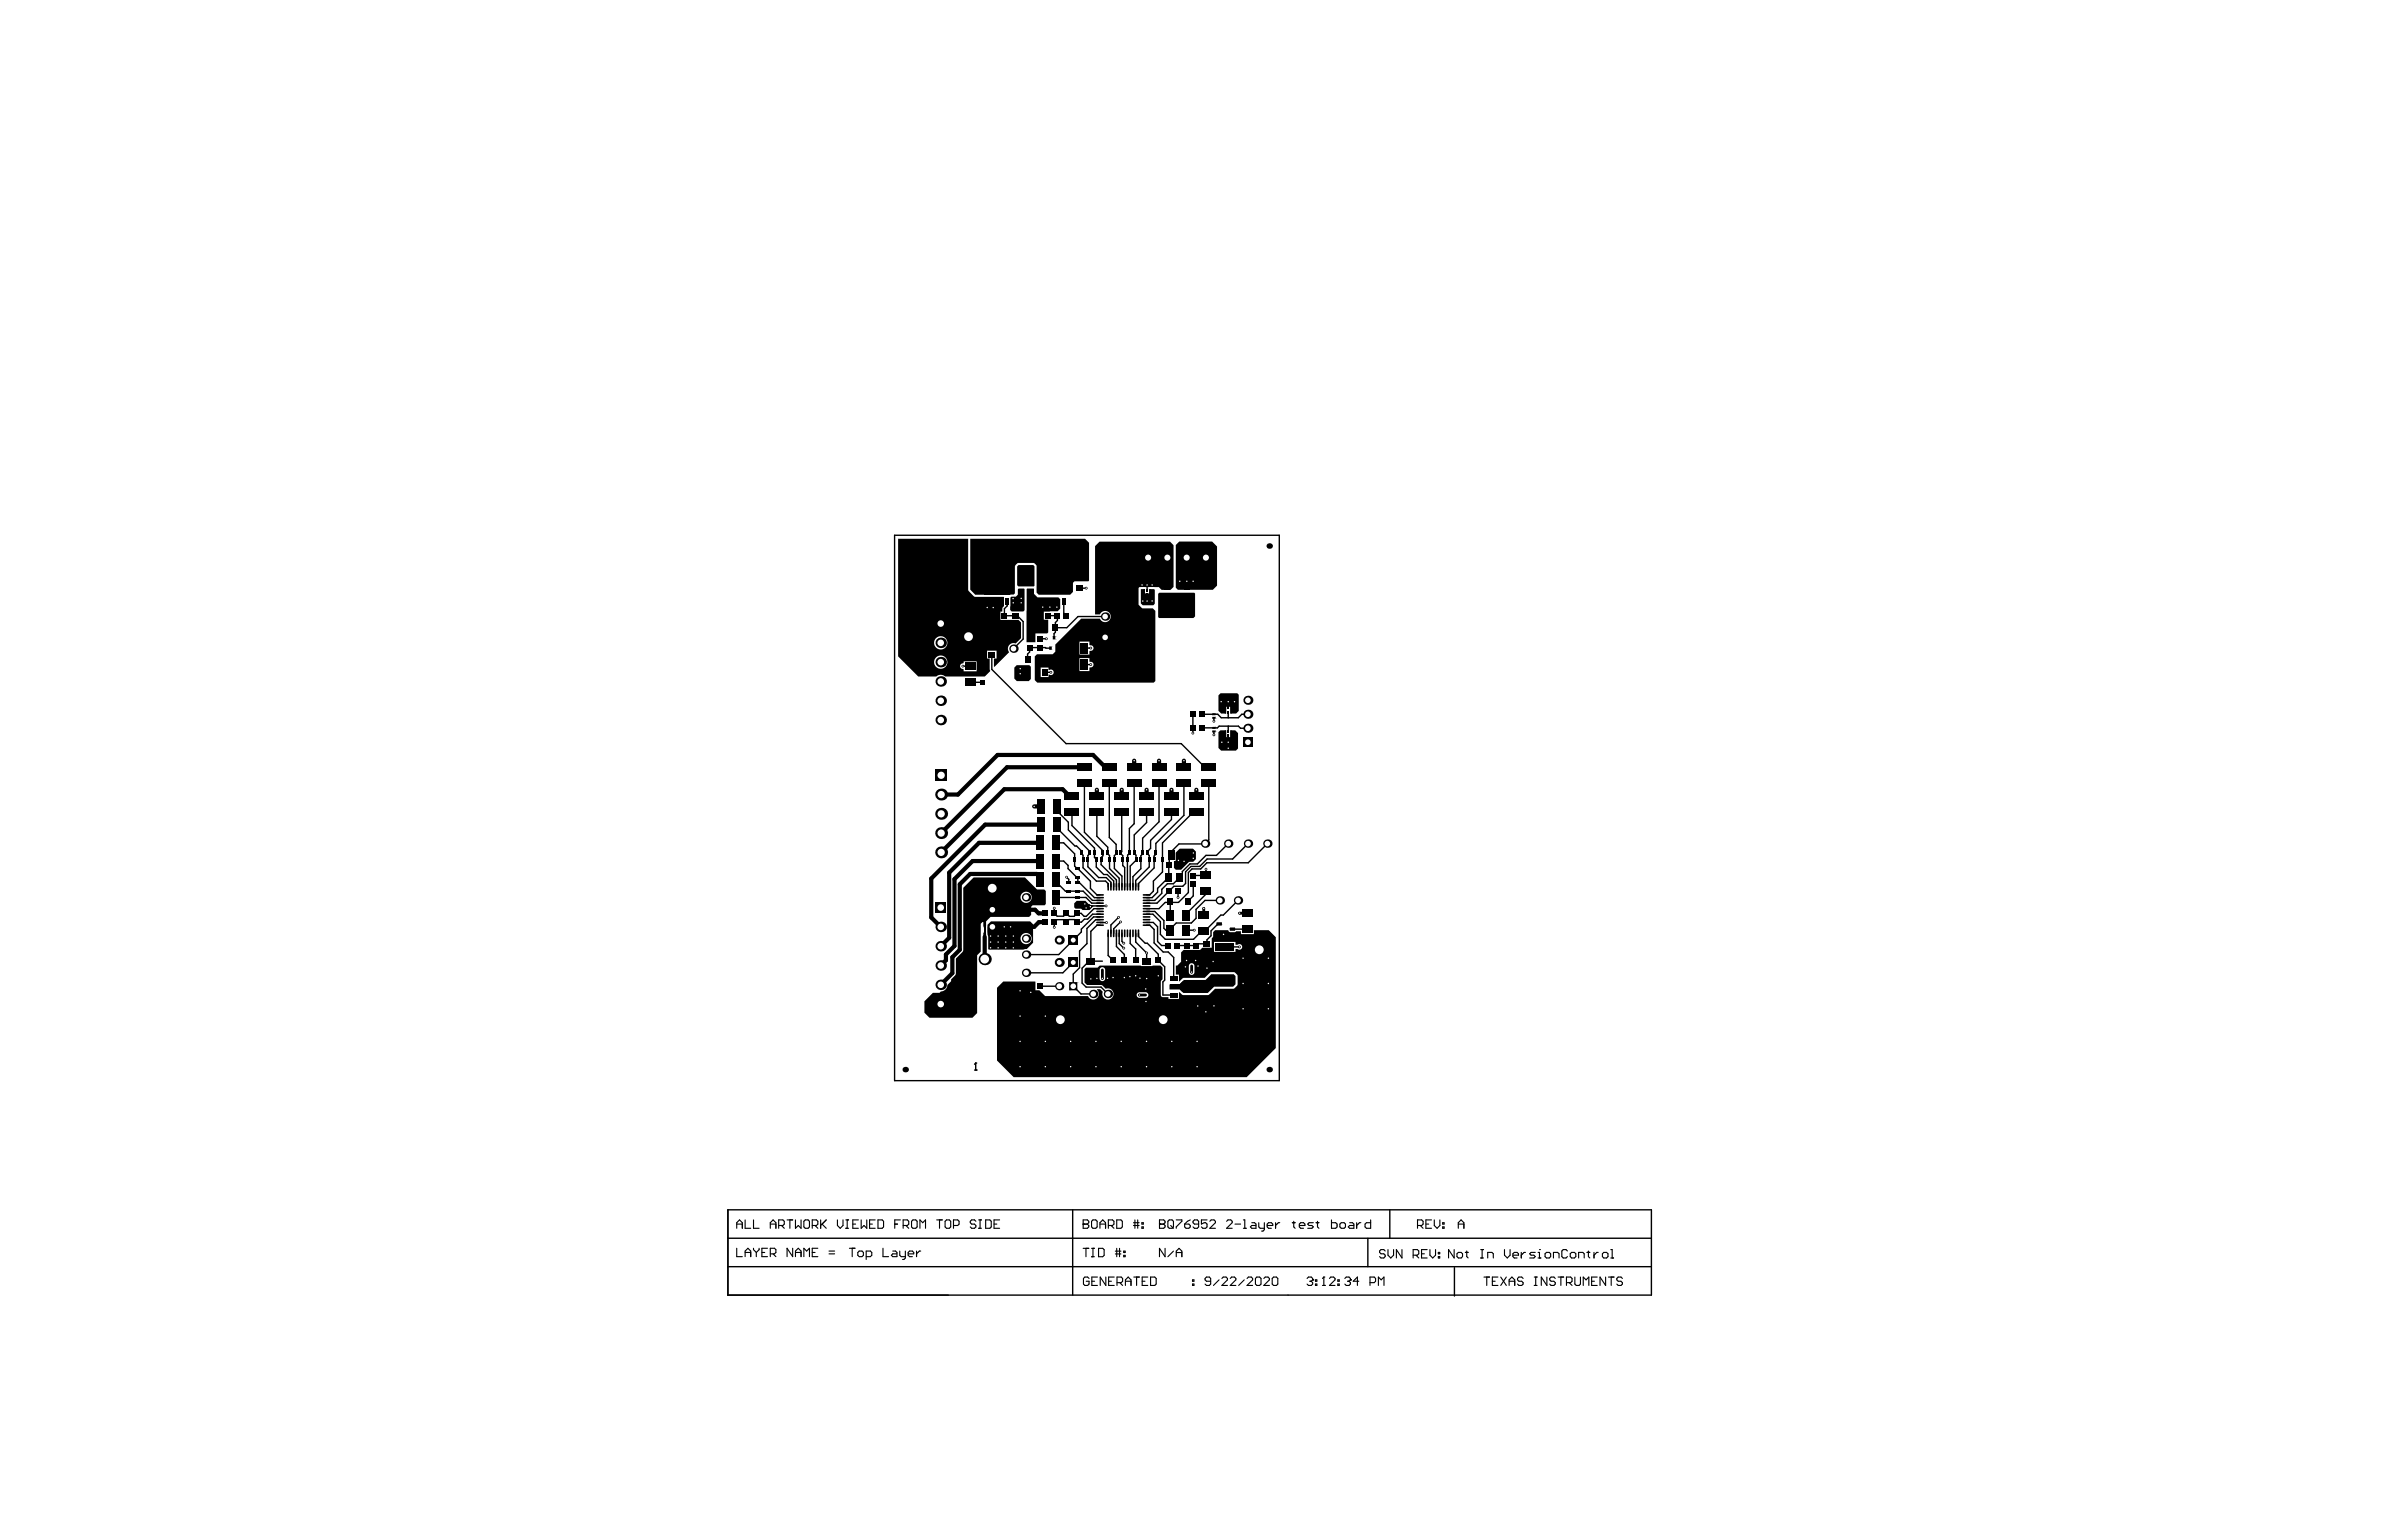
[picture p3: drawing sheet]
<svg xmlns="http://www.w3.org/2000/svg" width="432mm" height="279mm" viewBox="0 0 432 279" stroke-linecap="round" stroke-linejoin="round" font-family="sans-serif">
<g fill="none" stroke="#000" stroke-width=".25">
<path d="M162.2 97.1h69.7v98.8h-69.7zM179.8 118.7v2.7l13.5 13.4h20.8l4.3 4.3h.7M182.6 109.1v.8l-.5 .5v1.2h2.3l1.1 1.1v3.2l-1.8 1.7M188.5 117.4h.1M188.5 115.8h1.2M190 111.6h1.7v.9l-.4 .4v1.7l-.2 .3v.7M190.4 117.5l-3.8-.1v.8l-.3 .4v.9M192.8 109v2.2l.5 .4M195.8 106.6h1.1M196.6 117.5h1.1M200.3 111.8h-4.9l-2 2h-2.1M207.9 106.1v1"/>
<path d="M207.9 107.8v1.2M174.5 120.8h1.4M175.9 123.7h2.1M189.4 121.9h1.1M196.6 120.5h1.1M216.2 129.5v3.4M217.8 129.5h2.9l.7 .6h3.1l.6-.6h1.1M217.8 132h2.9l.3-.3h3.5l.4 .3h1.3M220.1 130.2v.6M220.1 132.6v.6M222.6 127.2v1.2M222.6 129.1v1"/>
<path d="M222.6 131.7v1M222.6 133.4v1.2M191.5 159.4v.6l1.6 1.6h3.3l1.6 1.7h1.4M191.5 156.1h1.3l.8 .8v.6l1.6 1.5h.2v1.1h.3l2.7 2.7h1M191.5 152.8h1.3l2 2v2.2l2.9 2.8v1.3l1.1 1.2h.6M191.5 149.5v.6l3.4 3.3h.3l.8 .8v.5l.3 .4v2.2l2.4 2.5h1.7l.5 .4v.6M191.6 146.2v.8l2.1 2.1v1.4l3.8 3.8v.5l-.3 .3v2.1l2 1.9h1.3l.9 .9v.8M193.3 159l.4 .4v.7M194.3 147.3v2.4l4.1 4.1v1.7l.3 .3v1.4l1.4 1.4h.6l1.2 1.1v1.1M196.6 142v8.9l3.3 3.4v.9l-.3 .3v1.3l2.8 2.8v1.2M198.8 147.3v4.3l2 2v1.2l.3 .3v2.4l1.8 1.7v1.6M201.1 142v9.9l1.2 1.2v1.7l-.3 .3v2.4l1.4 1.3v2"/>
<path d="M203.3 147.3v7.1l-.1 .4 .3 .3v1.8l.4 .4v3.5M204.4 155.8h.1M205.6 142v7.4l-.9 .8v4.5l-.3 .4v5.7M207.9 147.3v1.8l-2.3 2.3v3.3l.3 .4v.9l-1 1v3.8M210.1 142v7l-3 3v2.8l-.3 .4v2.3l-1.4 1.4v1.9M212 155h.1M212.4 147.3v1.3l-3.8 3.8v1.4l-.6 .6v.4l.3 .3v2.1l-2.4 2.4v1.2M214.6 142v5.8l-5.1 5.1v2l-.3 .3v2.2l-2.8 2.8v.6M216.3 158.7v.1M216.9 147.3h-.6l-5.6 5.5v5.3l-1.6 1.7v1.8l-.7 .7h-.6M218.5 153h-4.8l-1.7 1.8-.1 4.2-2.1 2.1v.7l-1 1h-1M218.6 157.6v1.1h-2.3"/>
<path d="M219.1 142h.1M219.1 142v10.3l-.6 .7M222.6 153l-2.1 2.1h-1.9l-1.5 1.5h-1.4l-1.4 1.4v.4l-.4 .4v.2l-1.2 1.2h-1.1l-1 1.1v.7l-1.3 1.3h-1.5M226.2 153l-2.8 2.8h-4.6l-1.3 1.3h-1.6l-1 1v2.1l-.5 .5h-1.6l-3.1 3.1h-1.9M229.7 153l-3.4 3.4h-7.5l-1.1 1.2h-1.6l-.7 .6v3.6l-1.8 1.8h-2.4l-1.1 1.2h-2.3M178.5 167.9v.3M178.5 169v.3M188.5 178.8h3.5M191.1 164.7v.9l.5 .5h1.2l.5-.5M191.5 162.7h5.4l1 1.1h1.5M193.3 165.6h.1M194.6 174.5l-1.9 1.9h-6.7"/>
<path d="M195.4 164.2h.6l.4 .4h.9l.4-.2v-.1h2.8M199.4 165.8h-1.3l-.9 .9h-.6l-.6 .5h-.8l-.4-.5h-1l-.5 .5-.4-.4h-1.3l-.5 .4v.9M199.4 166.3h-1.2l-2.2 2.2v.5l-4.1 4.1h-5.9M199.4 164.8h-1.1l-1.4 1.3h-.4l-.5-.5h-.7l-.6 .5h-.8l-.6-.5M199.4 167.3h1.2M199.4 167.8h-.5l-1.2 1.1v5.4M199.4 166.8h-.8l-1.6 1.5v2.8l-1.3 1.3v3.1l-1.1 1.1v2.2l1.4 1.4h2.2M199.8 174.3h-2.4l-1.2 1.2v2.7l.7 .8h2.7l1.2 1.2M200.9 169.2v4l.9 .9M202.4 169.2v2.4l1.4 1.5v1M202.8 166.3l-1.4 1.4v1.5M202.9 169.2v1.9l.8 .8"/>
<path d="M203.1 167.2l-1.2 1.2v.8M203.4 169.2v1.5l.3 .3M204.9 169.2v1.9l1 1v2M205.9 169.2v1.6l2 2v1.5M206.4 169.2v.6l1.2 1.2h.4l2 2v1.1l1.1 1.2v2.4l-.3 .3v2.4h2M207.8 167.3h1.3l.7 .7v2.7l.8 .7h1.2M207.8 167.8h.6l.8 .7v2.5l1.7 1.6h.9l1 1v3.8M212.1 163.6v2.6M213.6 161.7v1M213.6 161.7h.1M215 168.7h1.5M216.3 160.4v2l-.9 .9v.3"/>
<path d="M218.6 161.6v.5l-3.6 3.6v.2M221 167.5h-.2l-1.3 1.3v.9l-.7 .7v.7h-1.7l-.4 .3h-3.3M221.1 163.3h-2.7l-1.6 1.6v1.6l-.8 .9h-2.8l-1.1 1v.3h-.8l-.3-.4v-1.4l-1.7-1.6h-1.5M222 171.7h2.7M223.4 168.5h2.7M224.4 163.3l-2.6 2.6h-.5l-2.8 2.8h-.6l-1.5 1.6h-5.2l-.8-.9v-2.3l-1.4-1.3h-1.2M176.7 194h.4M176.9 192.8h.1M176.9 192.8v1.2M176.9 192.8l-.2 .2M131.9 219.4v15.4h167.5v-15.4h-167.4v15.4M194.5 219.4v15.4"/>
<path d="M251.9 219.4v5.1M131.9 229.7h167.4M131.9 224.5h167.5M248 224.5v5.2M263.7 229.8v5.2"/>
</g>
<g fill="none" stroke="#000" stroke-width=".2">
<path d="M133.6 222h1M133.6 222.7v-1l.5-.5 .5 .5v1M133.6 226.3v1.6h1M135.1 227.1h1M135.1 221.2v1.5h1M135.1 227.9v-1.1l.5-.5 .5 .5v1.1M136.6 221.2v1.5h1M136.6 226.3v.3l.5 .5M137.1 227.1v.8M137.6 226.3v.3l-.5 .5M138.1 227.1h.5M139.1 226.3h-1v1.6h1"/>
<path d="M139.6 222h1M139.6 227.3h.8l.2-.2v-.5l-.2-.3h-.8v1.6M139.6 222.7v-1l.5-.5 .5 .5v1M140.1 227.3l.5 .6M141.2 222.2h.7l.3-.2v-.6l-.3-.2h-.7v1.5M141.7 222.2l.5 .5M142.7 221.2h1M143.2 221.2v1.5M143.7 226.3v1.6l-1-1.6v1.6M144.2 227.1h1M144.2 221.2v1.5l.5-.5 .5 .5v-1.5M144.2 227.9v-1.1l.5-.5 .5 .5v1.1"/>
<path d="M145.7 221.4l.3-.2h.5l.2 .2v1.1l-.2 .2h-.5l-.3-.2zM145.7 227.9v-1.6l.5 .5 .5-.5v1.6M147.2 227.1h.5M147.2 222.2h.8l.3-.2v-.6l-.3-.2h-.8v1.5M147.7 222.2l.6 .5M148.3 226.3h-1.1v1.6h1.1M148.8 221.2v1.5M149 222l.8 .7M149.8 221.2l-1 1M150.3 227.3h1M150.3 226.8h1M151.8 221.2v1l.5 .5 .5-.5v-1"/>
<path d="M153.3 222.7h.5M153.3 221.2h.5M153.6 221.2v1.5M154 226.3h1M154.5 226.3v1.6M154.6 222h.5M155.5 227.1l.3-.3h.5l.2 .3v.5l-.2 .3h-.5l-.3-.3zM155.6 221.2h-1v1.5h1M156.1 221.2v1.5l.5-.5 .5 .5v-1.5M157 227.9h.8l.2-.3v-.5l-.2-.3h-.8v1.6M157.6 222h.5M158.6 221.2h-1v1.5h1"/>
<path d="M159.2 221.2h.7l.3 .2v1.1l-.3 .2h-.7zM160.1 226.3v1.6h1M161.8 226.8h.5l.3 .3v.8h-.8l-.2-.3 .2-.3h.8M162.2 222h.5M163.1 226.8v.8l.3 .3h.7M163.2 221.2h-1v1.5M163.7 222.2h.8l.2-.2v-.6l-.2-.2h-.8v1.5M164.1 226.8v1.3l-.2 .3h-.3M164.2 222.2l.5 .5M164.6 227.3h1v-.2l-.2-.3h-.5l-.3 .3v.5l.3 .3h.5M165.2 221.4l.3-.2h.5l.3 .2v1.1l-.3 .2h-.5l-.3-.2zM166.1 226.8v1.1"/>
<path d="M166.8 222.7v-1.5l.5 .5 .5-.5v1.5M166.9 226.8h-.2l-.6 .5M169.8 221.2h1M170.3 221.2v1.5M171.3 221.4l.3-.2h.5l.2 .2v1.1l-.2 .2h-.5l-.3-.2zM172.8 222.2h.8l.3-.2v-.6l-.3-.2h-.8v1.5M176.9 221.4l-.3-.2h-.5l-.2 .2v.3l.2 .3h.5l.3 .2v.3l-.3 .2h-.5l-.2-.2M177.4 222.7h.5M177.4 221.2h.5M177.7 221.2v1.5M178.7 221.2h.7l.3 .2v1.1l-.3 .2h-.7zM180.2 222h.5"/>
<path d="M181.2 221.2h-1v1.5h1M196.4 222h.1M196.4 222h.7M196.4 221.2h.7l.3 .2v.3l-.3 .3 .3 .2v.3l-.3 .2h-.7zM196.4 226.3h1M196.9 226.3v1.6M197.4 231.8l-.2-.2h-.5l-.3 .2v1l.3 .3h.5l.2-.3v-.5h-.5M197.9 221.4l.2-.2h.5l.3 .2v1.1l-.3 .2h-.5l-.2-.2zM197.9 227.9h.5M197.9 226.3h.5M197.9 232.3h.5M198.1 226.3v1.6"/>
<path d="M198.9 231.6h-1v1.5h1M199.1 226.3h.8l.3 .3v1l-.3 .3h-.8zM199.4 222h1M199.4 222.7v-1l.5-.5 .5 .5v1M200.5 231.6v1.5l-1.1-1.5v1.5M200.9 222.2h.8l.2-.2v-.6l-.2-.2h-.8v1.5M201 232.3h.5M201.4 222.2l.5 .5M202 231.6h-1v1.5h1M202.2 227.4h1M202.2 226.9h1M202.4 221.2h.8l.3 .2v1.1l-.3 .2h-.8z"/>
<path d="M202.4 226.3v1.6M202.5 232.6h.7l.3-.3v-.5l-.3-.2h-.7v1.5M202.9 226.3v1.6M203 232.6l.5 .5M203.7 226.9h.3v.2h-.3zM203.7 227.6h.3v.3h-.3zM204 232.3h1M204 233.1v-1l.5-.5 .5 .5v1M205.5 222.2h1M205.5 221.7h1M205.5 231.6h1M205.7 221.2v1.5"/>
<path d="M206 231.6v1.5M206.2 221.2v1.5M207 221.7h.3v.3h-.3zM207 222.5h.3v.2h-.3zM207.1 232.3h.5M208.1 231.6h-1v1.5h1M208.6 231.6h.7l.3 .2v1l-.3 .3h-.7zM210.2 222h.1M210.2 222h.7M210.2 221.2h.7l.3 .2v.3l-.3 .3 .3 .2v.3l-.3 .2h-.7zM211.2 226.3v1.6l-1-1.6v1.6M211.7 221.4l.3-.2h.5l.2 .2v1.1l-.2 .2h-.5l-.3-.2z"/>
<path d="M212.2 222.2l.5 .5M212.7 226.9l-1 1M213.2 227.1h1M213.2 221.2h1v.2l-1 1.1v.2M213.2 227.9v-1l.5-.6 .5 .6v1M214.7 222h.8l.3 .2v.3l-.3 .2h-.5l-.3-.2zM215.8 221.2l-.5 .2-.6 .6M216.2 232.8h.2v.3h-.2zM216.2 232.1h.2v.2h-.2zM217.3 222h-.8l-.2-.3v-.3l.2-.2h.5l.3 .2v1.1l-.3 .2h-.5l-.2-.2M218.8 221.2h-1v.8l.5-.3h.3l.2 .3v.5l-.2 .2h-.6l-.2-.2M219.3 221.4l.3-.2h.5l.2 .2v.3l-1 1h1"/>
<path d="M219.5 232.3h-.8l-.2-.2v-.3l.2-.2h.5l.3 .2v1l-.3 .3h-.5l-.2-.3M221 232.1l-1 1M221.5 231.8l.2-.2h.6l.2 .2v.3l-1 1h1M222.4 221.4l.2-.2h.5l.3 .2v.3l-1 1h1M223 231.8l.3-.2h.5l.2 .2v.3l-1 1h1M223.9 222h1M225.4 222.7h.5M225.4 221.2h.2v1.5M225.6 232.1l-1.1 1M226.1 231.8l.2-.2h.5l.3 .2v.3l-1 1h1M226.9 221.7h.5l.3 .3v.7h-.8l-.2-.2 .2-.3h.8M227.6 231.8l.2-.2h.5l.3 .2v1l-.3 .3h-.5l-.2-.3z"/>
<path d="M228.2 221.7v.8l.2 .2h.8M229.1 231.8l.3-.2h.5l.2 .2v.3l-1 1h1M229.2 221.7v1.3l-.3 .2h-.2M229.7 222.2h1v-.2l-.2-.3h-.5l-.3 .3v.5l.3 .2h.5M230.6 231.8l.3-.2h.5l.2 .2v1l-.2 .3h-.5l-.3-.3zM231.2 221.7v1M232 221.7h-.3l-.5 .5M234.3 221.7h.5M234.5 221.4v1.1l.3 .2M235.5 222.2h1.1v-.2l-.3-.3h-.5l-.3 .3v.5l.3 .2h.5M236.9 231.8l.3-.2h.5l.3 .2v.3M237.4 232.3h.3"/>
<path d="M237.7 232.3l.3 .3v.2l-.3 .3h-.5l-.3-.3M238 232.1h.1M238 232.1l-.3 .2M238.1 221.7h-.8l-.2 .3 .2 .2h.5l.3 .3-.3 .2h-.7M238.5 232.8h.2v.3h-.2zM238.5 232.1h.2v.2h-.2zM238.6 221.7h.5M238.8 221.4v1.1l.3 .2M239.7 233.1h.5M240 231.6h.1M240 231.6v1.5M240 231.6l-.3 .2"/>
<path d="M241 231.8l.2-.2h.6l.2 .2v.3l-1 1h1M241.4 221.2v1.5h.7l.3-.2v-.5l-.3-.3h-.7M242.5 232.8h.3v.3h-.3zM242.5 232.1h.3v.2h-.3zM242.9 222l.2-.3h.5l.3 .3v.5l-.3 .2h-.5l-.2-.2zM243.8 231.8l.2-.2h.5l.3 .2v.3M244.3 232.3h.2M244.5 232.3l.3 .3v.2l-.3 .3h-.5l-.2-.3M244.7 221.7h.5l.2 .3v.7h-.7l-.3-.2 .3-.3h.7M244.8 232.1h.1M244.8 232.1l-.3 .2M245.9 221.7v1"/>
<path d="M246.3 232.3h-1l.8-.7v1.5M246.7 221.7h-.3l-.5 .5M248.3 232.6h.8l.3-.3v-.5l-.3-.2h-.8v1.5M248.5 221.2v1.5h-.8l-.2-.2v-.5l.2-.3h.8M249.9 233.1v-1.5l.5 .5 .5-.5v1.5M251.1 226.8l-.3-.2h-.5l-.2 .2v.3l.2 .2h.5l.3 .3v.2l-.3 .3h-.5l-.2-.3M251.6 226.6v1l.5 .5 .5-.5v-1M254.1 226.6v1.5l-1-1.5v1.5M256.2 227.6h.7l.3-.3v-.5l-.3-.2h-.7v1.5M256.7 227.6l.5 .5M257 222.2h.7l.3-.2v-.6l-.3-.2h-.7v1.5M257.5 222.2l.5 .5"/>
<path d="M257.7 227.3h.5M258.5 222h.5M258.7 226.6h-1v1.5h1M259.2 226.6v1l.5 .5 .5-.5v-1M259.5 221.2h-1v1.5h1M260 221.2v1l.5 .5 .5-.5v-1M260.7 227.8h.3v.3h-.3zM260.7 227.1h.3v.2h-.3zM261.5 221.7h.3v.3h-.3zM261.5 222.5h.3v.2h-.3zM263.6 226.6v1.5l-1-1.5v1.5M264.1 227.3l.3-.2h.5l.2 .2v.5l-.2 .3h-.5l-.3-.3z"/>
<path d="M264.4 222.7v-1l.5-.5 .5 .5v1M264.4 222h1M265.6 227.1h.5M265.9 226.8v1l.2 .3M268.4 228.1h.5M268.4 226.6h.5M268.7 226.6v1.5M269 231.6h1M269.5 231.6v1.5M269.7 228.1v-1h.7l.3 .2v.8M270.5 232.3h.5M271.5 231.6h-1v1.5h1"/>
<path d="M272 231.6l1.1 1.5M272.7 226.6v1l.5 .5 .5-.5v-1M273.1 231.6l-1.1 1.5M273.6 232.3h1M273.6 233.1v-1l.5-.5 .5 .5v1M274.3 227.6h1v-.3l-.3-.2h-.5l-.2 .2v.5l.2 .3h.5M275.8 227.1v1M276.1 231.8l-.2-.2h-.6l-.2 .2v.3l.2 .2h.6l.2 .3v.2l-.2 .3h-.6l-.2-.3M276.5 227.1h-.2l-.5 .5M278.1 231.6h.5M278.1 233.1h.5M278.3 227.1h-.8l-.2 .2 .2 .3h.6l.2 .2-.2 .3h-.8"/>
<path d="M278.4 231.6v1.5M278.8 228.1h.5M278.8 227.1h.3v1M279.1 226.6h.1M280.3 227.1h.5l.3 .2v.5l-.3 .3h-.5l-.2-.3v-.5zM280.4 231.6v1.5l-1-1.5v1.5M281.6 228.1v-1h.8l.2 .2v.8M281.9 231.8l-.2-.2h-.5l-.3 .2v.3l.3 .2h.5l.2 .3v.2l-.2 .3h-.5l-.3-.3M282.4 231.6h1.1M282.9 231.6v1.5M284 232.6h.7l.3-.3v-.5l-.3-.2h-.7v1.5M284.1 226.8l-.2-.2h-.5l-.3 .2v1l.3 .3h.5l.2-.3"/>
<path d="M284.5 232.6l.5 .5M284.9 227.1h.5l.3 .2v.5l-.3 .3h-.5l-.3-.3v-.5zM285.5 231.6v1.2l.2 .3h.5l.3-.3v-1.2M286.2 228.1v-1h.7l.3 .2v.8M287 233.1v-1.5l.5 .5 .5-.5v1.5M287.7 227.1h.5M287.9 226.8v1l.3 .3M288.5 232.3h.5M289 227.1v1M289.5 231.6h-1v1.5h1M289.7 227.1h-.2l-.5 .5M290.5 227.3l.2-.2h.5l.3 .2v.5l-.3 .3h-.5l-.2-.3z"/>
<path d="M291.1 231.6v1.5l-1.1-1.5v1.5M291.6 231.6h1M292 228.1h.5M292 226.6h.2v1.5M292.1 231.6v1.5M294.1 231.8l-.3-.2h-.5l-.2 .2v.3l.2 .2h.5l.3 .3v.2l-.3 .3h-.5l-.2-.3"/>
</g>
<g fill="#000">
<path d="M175.9 97.7h20.8l.7 .7v6.9l-.1 .1h-2.5l-.3 .3v1.6l-.5 .5h-5.7l-.4-.3v-5l-.5-.4h-2.8l-.6 .6v4.9l-.2 .2h-7l-.9-.9zM213.1 98.8l.7-.6h5.9l.9 .9v7.1l-.7 .7h-6.4l-.4-.3zM184.5 106.9l.2-.2h.9l.1 .1v3.8l-.2 .3h-2.1l-.3-.3 .1-2.2 .1-.2h.9l.3-.4zM186.2 106.7h1.2v1l.7 .6h3.8l.3 .4v1.7l-.5 .4-2.5 .1v1.5h.8v2.3l-.2 .2h-2.1v1.5h-1.6zM184.4 102.7l.2-.2h2.7l.2 .2v3.5l-.1 .1h-2.8l-.2-.2zM207.3 106.8h.3v1.3h.7v-1.3h.3v1.5h-1.3zM206.8 106.8h.8v.8h.7v-.8h.9l.1 .2v2.5l-.2 .2h-2l-.3-.3zM209.9 107.7l.2-.2h6.4l.1 .1v4.2l-.3 .3h-6.2l-.2-.2zM183.9 121l.4-.4h2.3l.3 .3v2.2l-.4 .4h-2.2l-.4-.5zM222 132.4h.3v1.3h.7v-1.3h.3v1.5h-1.3zM222 127.9h1.3v1.5h-.3v-1.3h-.7v1.3h-.3zM221.2 132.4h1.1v1.3h.7v-1.3h.9l.5 .5v2.8l-.4 .4h-2.6l-.5-.5v-2.8z"/>
<path d="M221.3 125.7h3l.3 .3v2.9l-.5 .5h-1.1v-1.3h-.7v1.3h-.9l-.5-.5v-2.8zM213.9 153.9h2.4l.5 .5v1.4l-.5 .5h-.8l-1.4 1.4h-1l-.3-.3v-1.3h.3v-1.5zM194.7 163.8l.5-.5h1.6l.5 .6 .5 .2h.4v.2l-.7 .7h-1.3l-.2-.2h-1l-.3-.3zM212.1 178.4h1.8l.7-.7h3.9l1.1-1.1h4l.4 .4v1.5l-.5 .4h-3.4l-1.2 1.1h-4.4l-.6-.6h-1.9v-.9z"/>
<path d="M198.5 99l.8-.8h12.8l.6 .6v7.6l-.5 .6h-1.6l-.5-.5-3.3-.1-.4 .2v3l.7 .7h1.9l.4 .5v12.7l-.2 .3h-21.2l-.4-.5v-4.3l.4-.4h2.8l.5-.4v-1.3l4.7-4.7h3.4a1.02 1.02 0 0 0 1.6 .4 1.02 1.02 0 0 0 0-1.6 1.02 1.02 0 0 0-1.6 .4h-.9zM195.7 116.3v2.4h1.8v-.6a.56 .56 0 0 0 .7-.4 .56 .56 0 0 0-.3-.7h-.4v-.7zM195.7 119.3v2.4h1.8v-.6a.56 .56 0 0 0 .7-.4 .56 .56 0 0 0-.3-.7l-.4-.1v-.6zM188.6 121v1.8h1.5v-.5a.55 .55 0 0 0 .7 0 .55 .55 0 0 0 0-.8 .55 .55 0 0 0-.7 0v-.5z"/>
<path d="M162.8 97.7h12.7v9.4l1.2 1.1 5.3 .1v1.6l-.3 .3v.7h-.4v1.5h3.3l.5 .5v2.8l-1 1a1.02 1.02 0 0 0-1.2 .3 1.02 1.02 0 0 0 0 1.3l-2.6 2.6h-.1v-1.5h.5v-1.4h-1.8v1.4h.5v2l.1 .3-1 1h-7.2l-.8-.3-.8 .3h-3.2l-3.7-3.7zM169.3 116.6a1.21 1.21 0 0 0 2.4 0 1.21 1.21 0 0 0-2.4 0zM174.7 119.9v.3a.59 .59 0 0 0-.7 .6 .59 .59 0 0 0 .7 .6v.3h2.3v-1.8zM169.3 120.1a1.21 1.21 0 0 0 2.4 0 1.21 1.21 0 0 0-2.4 0z"/>
<path d="M179 167.7l.6-.6h7.1l.6 .5v3.3l-1.2 1.2-.6 .1h-6.3l-.1-.1zM185 170.2a1.02 1.02 0 0 0 2 0 1.02 1.02 0 0 0-2 0z"/>
<path d="M174.6 161l1.9-1.9h9.3l2.2 2.2h1.3l.3 .3v2.3l-.2 .2h-2.2l-.3 .3v1.5l-.3 .4h-7l-1 .9h-.5l-.3 .3v5l-.7 .7v10.5l-.8 .8h-7.8l-.9-.9v-2l1.5-1.6h1.2l1.2-.7 .2-.7 .7-.7v-.3l.8-1 .1-2.8 1.3-1.4zM185 162.7a1.02 1.02 0 0 0 2 0 1.02 1.02 0 0 0-2 0z"/>
<path d="M180.7 179.1l1.2-1.1h5.8v1.5h.7l1.1 1.1h7.7a1.02 1.02 0 0 0 1.6 .5 1.02 1.02 0 0 0 .1-1.6v-.1h.5l.5 .4a1.02 1.02 0 0 0 .8 1.4 1.02 1.02 0 0 0 1.1-1.1 1.02 1.02 0 0 0-1.4-.8l-.7-.7h-2.7l-.4-.4v-2.5l.3-.2h2.1l.3-.4h11.1l.3 .4v2.1l-.3 .4v2.5l.3 .3h1.1v.3h1.9v-1.2h.1l.6 .5h4.5l.3-.1 1-1h3.5l.7-.8-.1-1.6-.6-.6h-4.2l-1.1 1h-3.9l-.7 .6-.1-1.2h-.6v-1.6h.3l.7-.7v-1.7l.5-.5h2.9l.4-.4h1.8v-1.7a1.15 1.15 0 0 0 .2-1.1l.4-.3h2.4l.1 .2 .3 .1 1.8-.1v.5h2.4v-.7h2.7l1.3 1.2v20.1l-5.3 5.3h-42.3l-3-3zM220.1 170.8v1.8h3.9v-.5h.3a.51 .51 0 0 0 .7-.1 .51 .51 0 0 0 0-.7 .51 .51 0 0 0-.7 0h-.3v-.5zM215.7 174.8l-.2 .3v1.2a.51 .51 0 0 0 .5 .5 .51 .51 0 0 0 .5-.5v-1.2a.51 .51 0 0 0-.3-.4 .51 .51 0 0 0-.5 .1zM199.5 175.5l-.2 .4v1.5a.51 .51 0 0 0 .5 .5 .51 .51 0 0 0 .5-.5v-1.5a.51 .51 0 0 0-.3-.5 .51 .51 0 0 0-.5 .1zM206.2 180.1a.51 .51 0 0 0-.1 .5 .51 .51 0 0 0 .5 .3h1.1a.51 .51 0 0 0 .5-.5 .51 .51 0 0 0-.5-.5h-1.2z"/>
<circle cx="189.5" cy="184.2" r=".25"/>
</g>
<g fill="none" stroke="#000" stroke-width=".76">
<path d="M196.6 139.1h-14l-12 12M201.1 139.1h-.7l-2.3-2.2h-17.3l-7.1 7.2h-3.1M205.6 137.9v1.2M210.1 137.9v1.2M214.6 137.9v1.2M170.4 154.3l-.3 .2M170.4 150.8l-.3 .3M187.5 146.2h1.2M188.6 156.1h-12.3l-3.3 3.3v12.1l-1.5 1.6v1l-1 1M188.6 152.8h-11.1l-5.4 5.4v11.8l-1.6 1.6M188.6 159.4v-.3l-.6-.6h-12.1l-1.9 1.8v11.9l-1.4 1.4v2.9l-2.1 2.1M188.6 149.5h-10l-9.8 9.8v7l1.7 1.8"/>
<path d="M194.3 144.4h-.4l-1.3-1.3h-10.5l-11.5 11.4M198.8 143.2v1.2M203.3 143.2v1.2M207.9 143.2v1.2M212.4 143.2v1.2M216.9 143.2v1.2M170.3 174.8l-.3 .3M170.3 171.3l-.3 .3M170.3 178.3l-.3 .3M178.5 169.9v4M185.5 165h2.1l.7 .6h1.2M189.5 167.2h-1.2l-.8 .9h-4.3"/>
</g>
<g fill="none" stroke="#000" stroke-width=".51">
<path d="M178.5 166.8v1.1M178.5 169.3v.6M186.9 178.8v1.1M197.7 176.3v1.2M199.8 175.9v1.5M201.8 175.7v1.6M203.8 175.7v1.6M205.9 175.7v1.2M207.9 176.3v1.1M210 175.7v1.2M215.1 173v1.2M216 175.1v1.2"/>
<path d="M216.7 173v1.2M218.2 164.7v1.1M218.8 174.4v1.1M221 169.4h.8M224.7 165.6h1.4M206.6 180.4h1.1M218.6 182.3v1.2"/>
</g>
<circle cx="189.5" cy="184.2" r=".13" fill="#fff"/>
<circle cx="184.9" cy="179.7" r=".25" fill="#000"/>
<circle cx="184.9" cy="179.7" r=".13" fill="#fff"/>
<circle cx="184.9" cy="184.2" r=".25" fill="#000"/>
<circle cx="184.9" cy="184.2" r=".13" fill="#fff"/>
<circle cx="225.3" cy="173.7" r=".25" fill="#000"/>
<circle cx="225.3" cy="173.7" r=".13" fill="#fff"/>
<circle cx="229.9" cy="173.7" r=".25" fill="#000"/>
<circle cx="229.9" cy="173.7" r=".13" fill="#fff"/>
<circle cx="229.9" cy="178.3" r=".25" fill="#000"/>
<circle cx="229.9" cy="178.3" r=".13" fill="#fff"/>
<circle cx="225.3" cy="178.3" r=".25" fill="#000"/>
<circle cx="225.3" cy="178.3" r=".13" fill="#fff"/>
<circle cx="189.5" cy="188.8" r=".25" fill="#000"/>
<circle cx="189.5" cy="188.8" r=".13" fill="#fff"/>
<circle cx="194.1" cy="188.8" r=".25" fill="#000"/>
<circle cx="194.1" cy="188.8" r=".13" fill="#fff"/>
<circle cx="198.7" cy="188.8" r=".25" fill="#000"/>
<circle cx="198.7" cy="188.8" r=".13" fill="#fff"/>
<circle cx="203.3" cy="188.8" r=".25" fill="#000"/>
<circle cx="203.3" cy="188.8" r=".13" fill="#fff"/>
<circle cx="207.8" cy="188.8" r=".25" fill="#000"/>
<circle cx="207.8" cy="188.8" r=".13" fill="#fff"/>
<circle cx="212.4" cy="188.8" r=".25" fill="#000"/>
<circle cx="212.4" cy="188.8" r=".13" fill="#fff"/>
<circle cx="217" cy="188.8" r=".25" fill="#000"/>
<circle cx="217" cy="188.8" r=".13" fill="#fff"/>
<circle cx="225.3" cy="182.9" r=".25" fill="#000"/>
<circle cx="225.3" cy="182.9" r=".13" fill="#fff"/>
<circle cx="184.9" cy="188.8" r=".25" fill="#000"/>
<circle cx="184.9" cy="188.8" r=".13" fill="#fff"/>
<circle cx="229.9" cy="182.9" r=".25" fill="#000"/>
<circle cx="229.9" cy="182.9" r=".13" fill="#fff"/>
<circle cx="217" cy="193.4" r=".25" fill="#000"/>
<circle cx="217" cy="193.4" r=".13" fill="#fff"/>
<circle cx="212.4" cy="193.4" r=".25" fill="#000"/>
<circle cx="212.4" cy="193.4" r=".13" fill="#fff"/>
<circle cx="207.8" cy="193.4" r=".25" fill="#000"/>
<circle cx="207.8" cy="193.4" r=".13" fill="#fff"/>
<circle cx="203.3" cy="193.4" r=".25" fill="#000"/>
<circle cx="203.3" cy="193.4" r=".13" fill="#fff"/>
<circle cx="198.7" cy="193.4" r=".25" fill="#000"/>
<circle cx="198.7" cy="193.4" r=".13" fill="#fff"/>
<circle cx="194.1" cy="193.4" r=".25" fill="#000"/>
<circle cx="194.1" cy="193.4" r=".13" fill="#fff"/>
<circle cx="189.5" cy="193.4" r=".25" fill="#000"/>
<circle cx="189.5" cy="193.4" r=".13" fill="#fff"/>
<circle cx="184.9" cy="193.4" r=".25" fill="#000"/>
<circle cx="184.9" cy="193.4" r=".13" fill="#fff"/>
<circle cx="200.5" cy="164.3" r=".25" fill="#000"/>
<circle cx="200.5" cy="164.3" r=".13" fill="#fff"/>
<circle cx="196.9" cy="164.6" r=".25" fill="#000"/>
<circle cx="196.9" cy="164.6" r=".13" fill="#fff"/>
<circle cx="197.7" cy="164.4" r=".25" fill="#000"/>
<circle cx="197.7" cy="164.4" r=".13" fill="#fff"/>
<circle cx="202.8" cy="166.3" r=".25" fill="#000"/>
<circle cx="202.8" cy="166.3" r=".13" fill="#fff"/>
<circle cx="184.9" cy="122.2" r=".25" fill="#000"/>
<circle cx="184.9" cy="122.2" r=".13" fill="#fff"/>
<circle cx="196.7" cy="163.9" r=".25" fill="#000"/>
<circle cx="196.7" cy="163.9" r=".13" fill="#fff"/>
<circle cx="216.3" cy="154.7" r=".25" fill="#000"/>
<circle cx="216.3" cy="154.7" r=".13" fill="#fff"/>
<circle cx="216.3" cy="155.6" r=".25" fill="#000"/>
<circle cx="216.3" cy="155.6" r=".13" fill="#fff"/>
<circle cx="200.8" cy="177.4" r=".25" fill="#000"/>
<circle cx="200.8" cy="177.4" r=".13" fill="#fff"/>
<circle cx="198.8" cy="177.4" r=".25" fill="#000"/>
<circle cx="198.8" cy="177.4" r=".13" fill="#fff"/>
<circle cx="219.9" cy="174.3" r=".25" fill="#000"/>
<circle cx="219.9" cy="174.3" r=".13" fill="#fff"/>
<circle cx="207.7" cy="181.6" r=".25" fill="#000"/>
<circle cx="207.7" cy="181.6" r=".13" fill="#fff"/>
<circle cx="207.7" cy="179.3" r=".25" fill="#000"/>
<circle cx="207.7" cy="179.3" r=".13" fill="#fff"/>
<circle cx="206.6" cy="177.4" r=".25" fill="#000"/>
<circle cx="206.6" cy="177.4" r=".13" fill="#fff"/>
<circle cx="204.8" cy="177.1" r=".25" fill="#000"/>
<circle cx="204.8" cy="177.1" r=".13" fill="#fff"/>
<circle cx="220.1" cy="182.4" r=".25" fill="#000"/>
<circle cx="220.1" cy="182.4" r=".13" fill="#fff"/>
<circle cx="217.1" cy="182.4" r=".25" fill="#000"/>
<circle cx="217.1" cy="182.4" r=".13" fill="#fff"/>
<circle cx="217.2" cy="175.2" r=".25" fill="#000"/>
<circle cx="217.2" cy="175.2" r=".13" fill="#fff"/>
<circle cx="214.9" cy="175.3" r=".25" fill="#000"/>
<circle cx="214.9" cy="175.3" r=".13" fill="#fff"/>
<circle cx="214.6" cy="156.2" r=".25" fill="#000"/>
<circle cx="214.6" cy="156.2" r=".13" fill="#fff"/>
<circle cx="174.5" cy="120.8" r=".25" fill="#000"/>
<circle cx="174.5" cy="120.8" r=".13" fill="#fff"/>
<circle cx="197.7" cy="120.5" r=".25" fill="#000"/>
<circle cx="197.7" cy="120.5" r=".13" fill="#fff"/>
<circle cx="205.6" cy="137.9" r=".25" fill="#000"/>
<circle cx="205.6" cy="137.9" r=".13" fill="#fff"/>
<circle cx="224.7" cy="165.6" r=".25" fill="#000"/>
<circle cx="224.7" cy="165.6" r=".13" fill="#fff"/>
<circle cx="206.6" cy="180.4" r=".25" fill="#000"/>
<circle cx="206.6" cy="180.4" r=".13" fill="#fff"/>
<circle cx="189" cy="110.1" r=".25" fill="#000"/>
<circle cx="189" cy="110.1" r=".13" fill="#fff"/>
<circle cx="186.9" cy="179.9" r=".25" fill="#000"/>
<circle cx="186.9" cy="179.9" r=".13" fill="#fff"/>
<circle cx="218.6" cy="183.5" r=".25" fill="#000"/>
<circle cx="218.6" cy="183.5" r=".13" fill="#fff"/>
<circle cx="216" cy="176.3" r=".25" fill="#000"/>
<circle cx="216" cy="176.3" r=".13" fill="#fff"/>
<circle cx="216.7" cy="174.2" r=".25" fill="#000"/>
<circle cx="216.7" cy="174.2" r=".13" fill="#fff"/>
<circle cx="212.4" cy="143.2" r=".25" fill="#000"/>
<circle cx="212.4" cy="143.2" r=".13" fill="#fff"/>
<circle cx="210.1" cy="137.9" r=".25" fill="#000"/>
<circle cx="210.1" cy="137.9" r=".13" fill="#fff"/>
<circle cx="214.6" cy="137.9" r=".25" fill="#000"/>
<circle cx="214.6" cy="137.9" r=".13" fill="#fff"/>
<circle cx="198.8" cy="143.2" r=".25" fill="#000"/>
<circle cx="198.8" cy="143.2" r=".13" fill="#fff"/>
<circle cx="187.5" cy="146.2" r=".25" fill="#000"/>
<circle cx="187.5" cy="146.2" r=".13" fill="#fff"/>
<circle cx="216.9" cy="143.2" r=".25" fill="#000"/>
<circle cx="216.9" cy="143.2" r=".13" fill="#fff"/>
<circle cx="207.9" cy="143.2" r=".25" fill="#000"/>
<circle cx="207.9" cy="143.2" r=".13" fill="#fff"/>
<circle cx="203.3" cy="143.2" r=".25" fill="#000"/>
<circle cx="203.3" cy="143.2" r=".13" fill="#fff"/>
<circle cx="207.9" cy="172.8" r=".25" fill="#000"/>
<circle cx="207.9" cy="172.8" r=".13" fill="#fff"/>
<circle cx="197.7" cy="177.5" r=".25" fill="#000"/>
<circle cx="197.7" cy="177.5" r=".13" fill="#fff"/>
<circle cx="215.1" cy="105.4" r=".25" fill="#000"/>
<circle cx="215.1" cy="105.4" r=".13" fill="#fff"/>
<circle cx="216.3" cy="105.4" r=".25" fill="#000"/>
<circle cx="216.3" cy="105.4" r=".13" fill="#fff"/>
<circle cx="213.9" cy="105.4" r=".25" fill="#000"/>
<circle cx="213.9" cy="105.4" r=".13" fill="#fff"/>
<circle cx="183.7" cy="171.9" r=".25" fill="#000"/>
<circle cx="183.7" cy="171.9" r=".13" fill="#fff"/>
<circle cx="182.3" cy="171.9" r=".25" fill="#000"/>
<circle cx="182.3" cy="171.9" r=".13" fill="#fff"/>
<circle cx="180.9" cy="171.9" r=".25" fill="#000"/>
<circle cx="180.9" cy="171.9" r=".13" fill="#fff"/>
<circle cx="179.6" cy="171.9" r=".25" fill="#000"/>
<circle cx="179.6" cy="171.9" r=".13" fill="#fff"/>
<circle cx="179.6" cy="170.8" r=".25" fill="#000"/>
<circle cx="179.6" cy="170.8" r=".13" fill="#fff"/>
<circle cx="180.9" cy="170.8" r=".25" fill="#000"/>
<circle cx="180.9" cy="170.8" r=".13" fill="#fff"/>
<circle cx="182.3" cy="170.8" r=".25" fill="#000"/>
<circle cx="182.3" cy="170.8" r=".13" fill="#fff"/>
<circle cx="183.7" cy="170.8" r=".25" fill="#000"/>
<circle cx="183.7" cy="170.8" r=".13" fill="#fff"/>
<circle cx="183.7" cy="169.7" r=".25" fill="#000"/>
<circle cx="183.7" cy="169.7" r=".13" fill="#fff"/>
<circle cx="182.3" cy="169.7" r=".25" fill="#000"/>
<circle cx="182.3" cy="169.7" r=".13" fill="#fff"/>
<circle cx="180.9" cy="169.7" r=".25" fill="#000"/>
<circle cx="180.9" cy="169.7" r=".13" fill="#fff"/>
<circle cx="179.6" cy="169.7" r=".25" fill="#000"/>
<circle cx="179.6" cy="169.7" r=".13" fill="#fff"/>
<circle cx="182.1" cy="168.1" r=".25" fill="#000"/>
<circle cx="182.1" cy="168.1" r=".13" fill="#fff"/>
<circle cx="183.2" cy="168.1" r=".25" fill="#000"/>
<circle cx="183.2" cy="168.1" r=".13" fill="#fff"/>
<circle cx="183.7" cy="109.3" r=".25" fill="#000"/>
<circle cx="183.7" cy="109.3" r=".13" fill="#fff"/>
<circle cx="185.1" cy="109.3" r=".25" fill="#000"/>
<circle cx="185.1" cy="109.3" r=".13" fill="#fff"/>
<circle cx="183.6" cy="108.5" r=".25" fill="#000"/>
<circle cx="183.6" cy="108.5" r=".13" fill="#fff"/>
<circle cx="191.6" cy="110.1" r=".25" fill="#000"/>
<circle cx="191.6" cy="110.1" r=".13" fill="#fff"/>
<circle cx="180" cy="110.2" r=".25" fill="#000"/>
<circle cx="180" cy="110.2" r=".13" fill="#fff"/>
<circle cx="179" cy="110.2" r=".25" fill="#000"/>
<circle cx="179" cy="110.2" r=".13" fill="#fff"/>
<circle cx="213.6" cy="156" r=".25" fill="#000"/>
<circle cx="213.6" cy="156" r=".13" fill="#fff"/>
<circle cx="190.3" cy="110.1" r=".25" fill="#000"/>
<circle cx="190.3" cy="110.1" r=".13" fill="#fff"/>
<circle cx="208.9" cy="106.1" r=".25" fill="#000"/>
<circle cx="208.9" cy="106.1" r=".13" fill="#fff"/>
<circle cx="207" cy="106.1" r=".25" fill="#000"/>
<circle cx="207" cy="106.1" r=".13" fill="#fff"/>
<circle cx="184.9" cy="121.2" r=".25" fill="#000"/>
<circle cx="184.9" cy="121.2" r=".13" fill="#fff"/>
<circle cx="222.6" cy="135.7" r=".25" fill="#000"/>
<circle cx="222.6" cy="135.7" r=".13" fill="#fff"/>
<circle cx="222.6" cy="134.6" r=".25" fill="#000"/>
<circle cx="222.6" cy="134.6" r=".13" fill="#fff"/>
<circle cx="207.9" cy="109" r=".25" fill="#000"/>
<circle cx="207.9" cy="109" r=".13" fill="#fff"/>
<circle cx="207.2" cy="109" r=".25" fill="#000"/>
<circle cx="207.2" cy="109" r=".13" fill="#fff"/>
<circle cx="208.9" cy="109" r=".25" fill="#000"/>
<circle cx="208.9" cy="109" r=".13" fill="#fff"/>
<circle cx="191.1" cy="168.1" r=".25" fill="#000"/>
<circle cx="191.1" cy="168.1" r=".13" fill="#fff"/>
<circle cx="203.1" cy="167.2" r=".25" fill="#000"/>
<circle cx="203.1" cy="167.2" r=".13" fill="#fff"/>
<circle cx="221.5" cy="134.6" r=".25" fill="#000"/>
<circle cx="221.5" cy="134.6" r=".13" fill="#fff"/>
<circle cx="221.4" cy="127.2" r=".25" fill="#000"/>
<circle cx="221.4" cy="127.2" r=".13" fill="#fff"/>
<circle cx="223.8" cy="127.2" r=".25" fill="#000"/>
<circle cx="223.8" cy="127.2" r=".13" fill="#fff"/>
<circle cx="222.6" cy="127.2" r=".25" fill="#000"/>
<circle cx="222.6" cy="127.2" r=".13" fill="#fff"/>
<circle cx="200.6" cy="167.3" r=".25" fill="#000"/>
<circle cx="200.6" cy="167.3" r=".13" fill="#fff"/>
<circle cx="191.1" cy="164.7" r=".25" fill="#000"/>
<circle cx="191.1" cy="164.7" r=".13" fill="#fff"/>
<circle cx="218.6" cy="157.6" r=".25" fill="#000"/>
<circle cx="218.6" cy="157.6" r=".13" fill="#fff"/>
<circle cx="213.6" cy="162.7" r=".25" fill="#000"/>
<circle cx="213.6" cy="162.7" r=".13" fill="#fff"/>
<circle cx="216.2" cy="132.9" r=".25" fill="#000"/>
<circle cx="216.2" cy="132.9" r=".13" fill="#fff"/>
<circle cx="218.2" cy="164.7" r=".25" fill="#000"/>
<circle cx="218.2" cy="164.7" r=".13" fill="#fff"/>
<circle cx="218.8" cy="175.5" r=".25" fill="#000"/>
<circle cx="218.8" cy="175.5" r=".13" fill="#fff"/>
<circle cx="197.7" cy="117.5" r=".25" fill="#000"/>
<circle cx="197.7" cy="117.5" r=".13" fill="#fff"/>
<circle cx="190.5" cy="121.9" r=".25" fill="#000"/>
<circle cx="190.5" cy="121.9" r=".13" fill="#fff"/>
<circle cx="189.7" cy="115.8" r=".25" fill="#000"/>
<circle cx="189.7" cy="115.8" r=".13" fill="#fff"/>
<circle cx="185.1" cy="108.5" r=".25" fill="#000"/>
<circle cx="185.1" cy="108.5" r=".13" fill="#fff"/>
<circle cx="196.9" cy="106.6" r=".25" fill="#000"/>
<circle cx="196.9" cy="106.6" r=".13" fill="#fff"/>
<circle cx="221.8" cy="169.4" r=".25" fill="#000"/>
<circle cx="221.8" cy="169.4" r=".13" fill="#fff"/>
<circle cx="210" cy="176.9" r=".25" fill="#000"/>
<circle cx="210" cy="176.9" r=".13" fill="#fff"/>
<circle cx="205.9" cy="176.9" r=".25" fill="#000"/>
<circle cx="205.9" cy="176.9" r=".13" fill="#fff"/>
<circle cx="207.9" cy="177.4" r=".25" fill="#000"/>
<circle cx="207.9" cy="177.4" r=".13" fill="#fff"/>
<circle cx="215.1" cy="174.2" r=".25" fill="#000"/>
<circle cx="215.1" cy="174.2" r=".13" fill="#fff"/>
<circle cx="203.8" cy="177.3" r=".25" fill="#000"/>
<circle cx="203.8" cy="177.3" r=".13" fill="#fff"/>
<circle cx="201.8" cy="177.3" r=".25" fill="#000"/>
<circle cx="201.8" cy="177.3" r=".13" fill="#fff"/>
<circle cx="199.8" cy="177.4" r=".25" fill="#000"/>
<circle cx="199.8" cy="177.4" r=".13" fill="#fff"/>
<circle cx="224.7" cy="171.7" r=".25" fill="#000"/>
<circle cx="224.7" cy="171.7" r=".13" fill="#fff"/>
<circle cx="216.5" cy="168.7" r=".25" fill="#000"/>
<circle cx="216.5" cy="168.7" r=".13" fill="#fff"/>
<circle cx="207.9" cy="106.1" r=".25" fill="#000"/>
<circle cx="207.9" cy="106.1" r=".13" fill="#fff"/>
<circle cx="220.1" cy="133.2" r=".25" fill="#000"/>
<circle cx="220.1" cy="133.2" r=".13" fill="#fff"/>
<circle cx="220.1" cy="130.8" r=".25" fill="#000"/>
<circle cx="220.1" cy="130.8" r=".13" fill="#fff"/>
<circle cx="193.3" cy="159" r=".25" fill="#000"/>
<circle cx="193.3" cy="159" r=".13" fill="#fff"/>
<circle cx="203.7" cy="171.9" r=".25" fill="#000"/>
<circle cx="203.7" cy="171.9" r=".13" fill="#fff"/>
<circle cx="203.7" cy="171" r=".25" fill="#000"/>
<circle cx="203.7" cy="171" r=".13" fill="#fff"/>
<circle cx="183.7" cy="117.6" r=".76" fill="#000"/>
<circle cx="183.7" cy="117.6" r=".51" fill="#fff"/>
<circle cx="226.2" cy="153" r=".76" fill="#000"/>
<circle cx="226.2" cy="153" r=".51" fill="#fff"/>
<path d="M225.4 133.8h1.6v1.6h-1.6z" fill-rule="evenodd" fill="#000"/>
<circle cx="226.2" cy="134.6" r=".51" fill="#fff"/>
<circle cx="226.2" cy="132" r=".82" fill="#000"/>
<circle cx="226.2" cy="132" r=".51" fill="#fff"/>
<circle cx="226.2" cy="127" r=".82" fill="#000"/>
<circle cx="226.2" cy="127" r=".51" fill="#fff"/>
<circle cx="226.2" cy="129.5" r=".82" fill="#000"/>
<circle cx="226.2" cy="129.5" r=".51" fill="#fff"/>
<circle cx="186" cy="173.1" r=".76" fill="#000"/>
<circle cx="186" cy="173.1" r=".51" fill="#fff"/>
<circle cx="186" cy="162.7" r=".76" fill="#000"/>
<circle cx="186" cy="162.7" r=".51" fill="#fff"/>
<circle cx="175.6" cy="115.4" r="1.1" fill="#000"/>
<circle cx="175.6" cy="115.4" r=".8" fill="#fff"/>
<circle cx="186" cy="176.4" r=".76" fill="#000"/>
<circle cx="186" cy="176.4" r=".51" fill="#fff"/>
<circle cx="192.2" cy="184.9" r="1.1" fill="#000"/>
<circle cx="192.2" cy="184.9" r=".8" fill="#fff"/>
<path d="M193.7 173.7h1.7v1.6h-1.7z" fill-rule="evenodd" fill="#000"/>
<circle cx="194.6" cy="174.5" r=".44" fill="#fff"/>
<circle cx="192" cy="174.5" r=".82" fill="#000"/>
<circle cx="192" cy="174.5" r=".44" fill="#fff"/>
<circle cx="198.2" cy="180.2" r=".76" fill="#000"/>
<circle cx="198.2" cy="180.2" r=".51" fill="#fff"/>
<circle cx="200.8" cy="180.2" r=".76" fill="#000"/>
<circle cx="200.8" cy="180.2" r=".51" fill="#fff"/>
<circle cx="200.3" cy="115.6" r=".76" fill="#000"/>
<circle cx="200.3" cy="115.6" r=".51" fill="#fff"/>
<circle cx="200.3" cy="111.8" r=".76" fill="#000"/>
<circle cx="200.3" cy="111.8" r=".51" fill="#fff"/>
<circle cx="208.1" cy="101.1" r=".85" fill="#000"/>
<circle cx="208.1" cy="101.1" r=".55" fill="#fff"/>
<circle cx="218.5" cy="153" r=".76" fill="#000"/>
<circle cx="218.5" cy="153" r=".51" fill="#fff"/>
<circle cx="215.1" cy="101.1" r=".85" fill="#000"/>
<circle cx="215.1" cy="101.1" r=".55" fill="#fff"/>
<path d="M217.8 100.3h1.6l.1 1.6-1.7 .1z" fill-rule="evenodd" fill="#000"/>
<circle cx="218.6" cy="101.1" r=".55" fill="#fff"/>
<circle cx="222.6" cy="153" r=".76" fill="#000"/>
<circle cx="222.6" cy="153" r=".51" fill="#fff"/>
<circle cx="229.7" cy="153" r=".76" fill="#000"/>
<circle cx="229.7" cy="153" r=".51" fill="#fff"/>
<circle cx="186" cy="170.2" r=".76" fill="#000"/>
<circle cx="186" cy="170.2" r=".51" fill="#fff"/>
<circle cx="192" cy="178.8" r=".75" fill="#000"/>
<circle cx="192" cy="178.8" r=".51" fill="#fff"/>
<path d="M193.8 178.1h1.4l.1 1.4-1.4 .1z" fill-rule="evenodd" fill="#000"/>
<circle cx="194.6" cy="178.8" r=".51" fill="#fff"/>
<path d="M193.7 169.6h1.7v1.7h-1.7z" fill-rule="evenodd" fill="#000"/>
<circle cx="194.6" cy="170.5" r=".44" fill="#fff"/>
<circle cx="192" cy="170.5" r=".82" fill="#000"/>
<circle cx="192" cy="170.5" r=".44" fill="#fff"/>
<circle cx="221.1" cy="163.3" r=".76" fill="#000"/>
<circle cx="221.1" cy="163.3" r=".51" fill="#fff"/>
<circle cx="224.4" cy="163.3" r=".76" fill="#000"/>
<circle cx="224.4" cy="163.3" r=".51" fill="#fff"/>
<circle cx="179.9" cy="165" r=".76" fill="#000"/>
<circle cx="179.9" cy="165" r=".51" fill="#fff"/>
<circle cx="170.5" cy="182.1" r=".95" fill="#000"/>
<circle cx="170.5" cy="182.1" r=".6" fill="#fff"/>
<circle cx="170.5" cy="175.1" r=".95" fill="#000"/>
<circle cx="170.5" cy="175.1" r=".6" fill="#fff"/>
<circle cx="178.5" cy="173.9" r="1.1" fill="#000"/>
<circle cx="178.5" cy="173.9" r=".8" fill="#fff"/>
<circle cx="170.5" cy="168.1" r=".95" fill="#000"/>
<circle cx="170.5" cy="168.1" r=".6" fill="#fff"/>
<path d="M169.6 163.6h1.9v1.9h-1.9z" fill-rule="evenodd" fill="#000"/>
<circle cx="170.5" cy="164.6" r=".6" fill="#fff"/>
<circle cx="179.9" cy="168.1" r=".76" fill="#000"/>
<circle cx="179.9" cy="168.1" r=".51" fill="#fff"/>
<circle cx="179.9" cy="161.1" r="1.1" fill="#000"/>
<circle cx="179.9" cy="161.1" r=".8" fill="#fff"/>
<circle cx="170.6" cy="151.1" r="1.08" fill="#000"/>
<circle cx="170.6" cy="151.1" r=".66" fill="#fff"/>
<path d="M169.5 139.5h2.2v2.2h-2.2z" fill-rule="evenodd" fill="#000"/>
<circle cx="170.6" cy="140.6" r=".66" fill="#fff"/>
<circle cx="170.6" cy="144.1" r="1.08" fill="#000"/>
<circle cx="170.6" cy="144.1" r=".66" fill="#fff"/>
<circle cx="170.5" cy="123.6" r=".95" fill="#000"/>
<circle cx="170.5" cy="123.6" r=".6" fill="#fff"/>
<circle cx="170.5" cy="127.1" r=".95" fill="#000"/>
<circle cx="170.5" cy="127.1" r=".6" fill="#fff"/>
<circle cx="170.5" cy="116.6" r=".95" fill="#000"/>
<circle cx="170.5" cy="116.6" r=".6" fill="#fff"/>
<circle cx="170.5" cy="120.1" r=".95" fill="#000"/>
<circle cx="170.5" cy="120.1" r=".6" fill="#fff"/>
<path d="M169.6 112.1h1.9v1.9h-1.9z" fill-rule="evenodd" fill="#000"/>
<circle cx="170.5" cy="113.1" r=".6" fill="#fff"/>
<circle cx="210.9" cy="184.9" r="1.1" fill="#000"/>
<circle cx="210.9" cy="184.9" r=".8" fill="#fff"/>
<circle cx="211.6" cy="101.1" r=".85" fill="#000"/>
<circle cx="211.6" cy="101.1" r=".55" fill="#fff"/>
<circle cx="228.3" cy="172.2" r="1.1" fill="#000"/>
<circle cx="228.3" cy="172.2" r=".8" fill="#fff"/>
<circle cx="170.5" cy="178.6" r=".95" fill="#000"/>
<circle cx="170.5" cy="178.6" r=".6" fill="#fff"/>
<circle cx="170.6" cy="147.6" r="1.08" fill="#000"/>
<circle cx="170.6" cy="147.6" r=".66" fill="#fff"/>
<circle cx="170.6" cy="154.5" r="1.08" fill="#000"/>
<circle cx="170.6" cy="154.5" r=".66" fill="#fff"/>
<circle cx="170.5" cy="171.6" r=".95" fill="#000"/>
<circle cx="170.5" cy="171.6" r=".6" fill="#fff"/>
<circle cx="170.5" cy="130.6" r=".95" fill="#000"/>
<circle cx="170.5" cy="130.6" r=".6" fill="#fff"/>
<g fill="#000">
<path d="M178.3 102.9h.7v.5h-.7z" fill-rule="evenodd"/>
<path d="M178.5 108.5h.6v1.2h-.6z" fill-rule="evenodd"/>
<path d="M179.7 102.9h.7v.5h-.7z" fill-rule="evenodd"/>
<path d="M179.7 108.5h.7v1.2h-.7z" fill-rule="evenodd"/>
<path d="M179.2 115h1.2v.9h-1.2z" fill-rule="evenodd"/>
<path d="M179.2 118.2h1.2v.9h-1.2z" fill-rule="evenodd"/>
<path d="M181 108.5h.6v1.2h-.6z" fill-rule="evenodd"/>
<path d="M181 102.9h.7v.5h-.7z" fill-rule="evenodd"/>
<path d="M181.6 112.7h.9v1h-.9z" fill-rule="evenodd"/>
<path d="M181.6 111.1h.9v1h-.9z" fill-rule="evenodd"/>
<path d="M182.3 108.5h.6v1.2h-.6z" fill-rule="evenodd"/>
<path d="M182.3 102.9h.7v.5h-.7z" fill-rule="evenodd"/>
<path d="M178.3 103.4h4.7v4.5h-4.7z" fill-rule="evenodd"/>
<path d="M183.5 114.5h1.2v.9h-1.2z" fill-rule="evenodd"/>
<path d="M183.5 111.2h1.2v.9h-1.2z" fill-rule="evenodd"/>
<path d="M184.6 105.3h1v1h-1z" fill-rule="evenodd"/>
<path d="M184.6 106.9h1v1h-1z" fill-rule="evenodd"/>
<path d="M186.2 115.3h.9v1h-.9z" fill-rule="evenodd"/>
<path d="M186.2 116.9h.9v1h-.9z" fill-rule="evenodd"/>
<path d="M186.4 105.3h1v1h-1z" fill-rule="evenodd"/>
<path d="M186.4 106.9h1v1h-1z" fill-rule="evenodd"/>
<path d="M187.6 113.2h.9v1.2h-.9z" fill-rule="evenodd"/>
<path d="M187.9 111.2h1v.9h-1z" fill-rule="evenodd"/>
<path d="M188.1 115.3h.9v1h-.9z" fill-rule="evenodd"/>
<path d="M188.1 116.9h.9v1h-.9z" fill-rule="evenodd"/>
<path d="M188.6 102.8h.7v.5h-.7z" fill-rule="evenodd"/>
<path d="M188.7 108.4h.7v1.2h-.7z" fill-rule="evenodd"/>
<path d="M189.5 111.2h1v.9h-1z" fill-rule="evenodd"/>
<path d="M189.9 102.8h.7v.5h-.7z" fill-rule="evenodd"/>
<path d="M190 108.4h.6v1.2h-.6z" fill-rule="evenodd"/>
<path d="M190.2 117.2l.5 .1-.1 .5h-.4z" fill-rule="evenodd"/>
<path d="M190.9 113.2h.9v1.2h-.9z" fill-rule="evenodd"/>
<path d="M190.8 115.4h.5v.5h-.5z" fill-rule="evenodd"/>
<path d="M191.2 108.4h.7v1.2h-.7z" fill-rule="evenodd"/>
<path d="M191.3 102.8h.7v.5h-.7z" fill-rule="evenodd"/>
<path d="M191.5 117.2l.5 .1-.1 .5h-.4z" fill-rule="evenodd"/>
<path d="M191.2 111.2h1v.9h-1z" fill-rule="evenodd"/>
<path d="M193 116.6h1.3v1.8h-1.3z" fill-rule="evenodd"/>
<path d="M192.5 108.4h.7v1.2h-.7z" fill-rule="evenodd"/>
<path d="M192.6 102.8h.7v.5h-.7z" fill-rule="evenodd"/>
<path d="M188.6 103.3h4.7v4.5h-4.7z" fill-rule="evenodd"/>
<path d="M192.8 111.2h1v.9h-1z" fill-rule="evenodd"/>
<path d="M195.9 116.6h1.3v1.8h-1.3z" fill-rule="evenodd"/>
<path d="M195.2 106.2h1.2v.9h-1.2z" fill-rule="evenodd"/>
<path d="M195.2 102.9h1.2v.9h-1.2z" fill-rule="evenodd"/>
<path d="M207.8 107.6h.3v.5h-.3z" fill-rule="evenodd"/>
<path d="M207.8 106.8h.3v.5h-.3z" fill-rule="evenodd"/>
<path d="M211.1 107.5h1v1h-1z" fill-rule="evenodd"/>
<path d="M211.1 105.9h1v1h-1z" fill-rule="evenodd"/>
<path d="M214.6 107.5h1v1h-1z" fill-rule="evenodd"/>
<path d="M214.6 105.9h1v1h-1z" fill-rule="evenodd"/>
<path d="M174.9 123.1h1.9v1.3h-1.9z" fill-rule="evenodd"/>
<path d="M174.9 120.2h1.9v1.3h-1.9z" fill-rule="evenodd"/>
<path d="M177.6 121.7h.8v.8h-.8z" fill-rule="evenodd"/>
<path d="M177.6 123.3h.8v.8h-.8z" fill-rule="evenodd"/>
<path d="M185.6 121.3h.9v1.2h-.9z" fill-rule="evenodd"/>
<path d="M185.8 118.9h.9v1.2h-.9z" fill-rule="evenodd"/>
<path d="M188.9 121.3h.9v1.2h-.9z" fill-rule="evenodd"/>
<path d="M189.1 118.9h.9v1.2h-.9z" fill-rule="evenodd"/>
<path d="M193 119.6h1.3v1.8h-1.3z" fill-rule="evenodd"/>
<path d="M195.2 138.5h2.7v1.3h-2.7z" fill-rule="evenodd"/>
<path d="M195.9 119.6h1.3v1.8h-1.3z" fill-rule="evenodd"/>
<path d="M199.7 138.5h2.7v1.3h-2.7z" fill-rule="evenodd"/>
<path d="M204.2 138.5h2.7v1.3h-2.7z" fill-rule="evenodd"/>
<path d="M208.8 138.5h2.7v1.3h-2.7z" fill-rule="evenodd"/>
<path d="M213.3 138.5h2.7v1.3h-2.7z" fill-rule="evenodd"/>
<path d="M215.7 131.5h1v.9h-1z" fill-rule="evenodd"/>
<path d="M215.7 129h1v1h-1z" fill-rule="evenodd"/>
<path d="M217.3 131.5h1v.9h-1z" fill-rule="evenodd"/>
<path d="M217.3 129h1v1h-1z" fill-rule="evenodd"/>
<path d="M219.8 131.9l.5-.1 .1 .2-.5 .1z" fill-rule="evenodd"/>
<path d="M219.9 132.4h.4l.1 .3-.5 .1-.1-.1z" fill-rule="evenodd"/>
<path d="M219.8 130.1l.5-.1 .1 .2-.5 .1z" fill-rule="evenodd"/>
<path d="M219.8 129.4l.5-.1 .1 .3-.5 .1z" fill-rule="evenodd"/>
<path d="M217.8 138.5h2.7v1.3h-2.7z" fill-rule="evenodd"/>
<path d="M222.5 132.4h.3v.5h-.3z" fill-rule="evenodd"/>
<path d="M222.5 133.2h.3v.5h-.3z" fill-rule="evenodd"/>
<path d="M222.5 128.1h.3v.5h-.3z" fill-rule="evenodd"/>
<path d="M222.5 128.9h.3v.5h-.3z" fill-rule="evenodd"/>
<path d="M188 151.5h1.3v2.7h-1.3z" fill-rule="evenodd"/>
<path d="M188 154.8h1.3v2.7h-1.3z" fill-rule="evenodd"/>
<path d="M188 148.2h1.3v2.7h-1.3z" fill-rule="evenodd"/>
<path d="M188 144.9h1.3v2.7h-1.3z" fill-rule="evenodd"/>
<path d="M190.9 151.5h1.3v2.7h-1.3z" fill-rule="evenodd"/>
<path d="M190.9 154.8h1.3v2.7h-1.3z" fill-rule="evenodd"/>
<path d="M190.9 148.2h1.3v2.7h-1.3z" fill-rule="evenodd"/>
<path d="M190.9 144.9h1.3v2.7h-1.3z" fill-rule="evenodd"/>
<path d="M193 143.7h2.7v1.3h-2.7z" fill-rule="evenodd"/>
<path d="M193 146.6h2.7v1.3h-2.7z" fill-rule="evenodd"/>
<path d="M194.9 158.8h.9v.5h-.9z" fill-rule="evenodd"/>
<path d="M194.9 157.3h.9v.5h-.9z" fill-rule="evenodd"/>
<path d="M194.9 159.8h.9v.5h-.9z" fill-rule="evenodd"/>
<path d="M194.6 155.4h.5v.8h-.5z" fill-rule="evenodd"/>
<path d="M195.2 141.4h2.7v1.3h-2.7z" fill-rule="evenodd"/>
<path d="M195.8 154.1h.5v.9h-.5z" fill-rule="evenodd"/>
<path d="M196.1 155.4h.5v.8h-.5z" fill-rule="evenodd"/>
<path d="M197 155.4h.5v.8h-.5z" fill-rule="evenodd"/>
<path d="M197.5 143.7h2.7v1.3h-2.7z" fill-rule="evenodd"/>
<path d="M197.5 146.6h2.7v1.3h-2.7z" fill-rule="evenodd"/>
<path d="M197.3 154.1h.5v.9h-.5z" fill-rule="evenodd"/>
<path d="M198.2 154.1h.5v.9h-.5z" fill-rule="evenodd"/>
<path d="M198.5 155.4h.5v.8h-.5z" fill-rule="evenodd"/>
<path d="M199.7 141.4h2.7v1.3h-2.7z" fill-rule="evenodd"/>
<path d="M199.4 155.4h.5v.8h-.5z" fill-rule="evenodd"/>
<path d="M199.7 154.1h.5v.9h-.5z" fill-rule="evenodd"/>
<path d="M200.6 154.1h.5v.9h-.5z" fill-rule="evenodd"/>
<path d="M200.9 155.4h.5v.8h-.5z" fill-rule="evenodd"/>
<path d="M202 143.7h2.7v1.3h-2.7z" fill-rule="evenodd"/>
<path d="M202 146.6h2.7v1.3h-2.7z" fill-rule="evenodd"/>
<path d="M201.8 155.4h.5v.8h-.5z" fill-rule="evenodd"/>
<path d="M202.1 154.1h.5v.9h-.5z" fill-rule="evenodd"/>
<path d="M203 154.1h.5v.9h-.5z" fill-rule="evenodd"/>
<path d="M203.3 155.4h.5v.8h-.5z" fill-rule="evenodd"/>
<path d="M204.2 141.4h2.7v1.3h-2.7z" fill-rule="evenodd"/>
<path d="M204.2 155.4h.5v.8h-.5z" fill-rule="evenodd"/>
<path d="M204.5 154.1h.5v.9h-.5z" fill-rule="evenodd"/>
<path d="M205.4 154.1h.5v.9h-.5z" fill-rule="evenodd"/>
<path d="M205.7 155.4h.5v.8h-.5z" fill-rule="evenodd"/>
<path d="M206.5 143.7h2.7v1.3h-2.7z" fill-rule="evenodd"/>
<path d="M206.5 146.6h2.7v1.3h-2.7z" fill-rule="evenodd"/>
<path d="M206.6 155.4h.5v.8h-.5z" fill-rule="evenodd"/>
<path d="M206.9 154.1h.5v.9h-.5z" fill-rule="evenodd"/>
<path d="M207.8 154.1h.5v.9h-.5z" fill-rule="evenodd"/>
<path d="M208.1 155.4h.5v.8h-.5z" fill-rule="evenodd"/>
<path d="M208.8 141.4h2.7v1.3h-2.7z" fill-rule="evenodd"/>
<path d="M209 155.4h.5v.8h-.5z" fill-rule="evenodd"/>
<path d="M209.3 154.1h.5v.9h-.5z" fill-rule="evenodd"/>
<path d="M210.5 155.4h.5v.8h-.5z" fill-rule="evenodd"/>
<path d="M211 143.7h2.7v1.3h-2.7z" fill-rule="evenodd"/>
<path d="M211 146.6h2.7v1.3h-2.7z" fill-rule="evenodd"/>
<path d="M211.2 158.2h1.3v1.6h-1.3z" fill-rule="evenodd"/>
<path d="M211.5 156.4h1v1h-1z" fill-rule="evenodd"/>
<path d="M211.8 154.1h1.1v1.8h-1.1z" fill-rule="evenodd"/>
<path d="M213.1 156.4h1v1h-1z" fill-rule="evenodd"/>
<path d="M213.3 158.2h1.2v1.6h-1.2z" fill-rule="evenodd"/>
<path d="M213.3 141.4h2.7v1.3h-2.7z" fill-rule="evenodd"/>
<path d="M214.5 154.1h1.1v1.8h-1.1z" fill-rule="evenodd"/>
<path d="M215.5 143.7h2.7v1.3h-2.7z" fill-rule="evenodd"/>
<path d="M215.5 146.6h2.7v1.3h-2.7z" fill-rule="evenodd"/>
<path d="M215.8 158.3h1v1h-1z" fill-rule="evenodd"/>
<path d="M217.7 158.1h1.8v1.3h-1.8z" fill-rule="evenodd"/>
<path d="M217.8 141.4h2.7v1.3h-2.7z" fill-rule="evenodd"/>
<path d="M178.3 168.6h.3v.8h-.3z" fill-rule="evenodd"/>
<path d="M178.3 167.8h.3v.8h-.3z" fill-rule="evenodd"/>
<path d="M186.4 178.3h1v1h-1z" fill-rule="evenodd"/>
<path d="M184.1 164.2h2.8v1.5h-2.8z" fill-rule="evenodd"/>
<path d="M184.1 167.3h2.8v1.5h-2.8z" fill-rule="evenodd"/>
<path d="M188 178.3h1v1h-1z" fill-rule="evenodd"/>
<path d="M188 158.1h1.3v2.7h-1.3z" fill-rule="evenodd"/>
<path d="M188 161.4h1.3v2.7h-1.3z" fill-rule="evenodd"/>
<path d="M189 166.7h1v1h-1z" fill-rule="evenodd"/>
<path d="M189 165.1h1v1h-1z" fill-rule="evenodd"/>
<path d="M190.6 166.7h1v1h-1z" fill-rule="evenodd"/>
<path d="M190.6 165.1h1v1h-1z" fill-rule="evenodd"/>
<path d="M190.9 158.1h1.3v2.7h-1.3z" fill-rule="evenodd"/>
<path d="M190.9 161.4h1.3v2.7h-1.3z" fill-rule="evenodd"/>
<path d="M192.8 166.7h1v1h-1z" fill-rule="evenodd"/>
<path d="M192.8 165.1h1v1h-1z" fill-rule="evenodd"/>
<path d="M193.3 159.8h.9v.5h-.9z" fill-rule="evenodd"/>
<path d="M193.3 161.3h.9v.5h-.9z" fill-rule="evenodd"/>
<path d="M194.8 166.7h.9v1h-.9z" fill-rule="evenodd"/>
<path d="M194.8 165.1h.9v1h-.9z" fill-rule="evenodd"/>
<path d="M194.9 164h.9v.5h-.9z" fill-rule="evenodd"/>
<path d="M194.9 162.5h.9v.5h-.9z" fill-rule="evenodd"/>
<path d="M194.9 161.3h.9v.5h-.9z" fill-rule="evenodd"/>
<path d="M196.9 175.7h1.6v1.2h-1.6z" fill-rule="evenodd"/>
<path d="M196.9 173.6h1.6v1.3h-1.6z" fill-rule="evenodd"/>
<path d="M201.3 175.2h.9v1h-.9z" fill-rule="evenodd"/>
<path d="M201.3 173.6h.9v1h-.9z" fill-rule="evenodd"/>
<path d="M203.3 175.2h1v1h-1z" fill-rule="evenodd"/>
<path d="M203.3 173.6h1v1h-1z" fill-rule="evenodd"/>
<path d="M205.4 175.2h.9v1h-.9z" fill-rule="evenodd"/>
<path d="M205.4 173.6h.9v1h-.9z" fill-rule="evenodd"/>
<path d="M207.1 175.7h1.6v1.2h-1.6z" fill-rule="evenodd"/>
<path d="M207.1 173.6h1.6v1.3h-1.6z" fill-rule="evenodd"/>
<path d="M209.5 173.6h.9v1h-.9z" fill-rule="evenodd"/>
<path d="M209.5 175.2h.9v1h-.9z" fill-rule="evenodd"/>
<path d="M211.4 161h1v1h-1z" fill-rule="evenodd"/>
<path d="M211.5 165.1h1.3v1.9h-1.3z" fill-rule="evenodd"/>
<path d="M212.1 178.5h1.8v.9h-1.8z" fill-rule="evenodd"/>
<path d="M212.1 177h1.4v.9h-1.4z" fill-rule="evenodd"/>
<path d="M211.3 171h1v.9h-1z" fill-rule="evenodd"/>
<path d="M211.7 162.9h.9v1.2h-.9z" fill-rule="evenodd"/>
<path d="M211.5 167.8h1.3v1.9h-1.3z" fill-rule="evenodd"/>
<path d="M213 161h1v1h-1z" fill-rule="evenodd"/>
<path d="M213.9 178.4l.4-.4h2.5l.5 .4v1l-.5 .5h-2.5l-.4-.5z" fill-rule="evenodd"/>
<path d="M212.9 171h1v.9h-1z" fill-rule="evenodd"/>
<path d="M214.4 165.1h1.3v1.9h-1.3z" fill-rule="evenodd"/>
<path d="M214.6 172.5h1v1h-1z" fill-rule="evenodd"/>
<path d="M214.6 170.9h1v1h-1z" fill-rule="evenodd"/>
<path d="M214.4 167.8h1.3v1.9h-1.3z" fill-rule="evenodd"/>
<path d="M215 162.9h.9v1.2h-.9z" fill-rule="evenodd"/>
<path d="M215.8 159.9h1v1h-1z" fill-rule="evenodd"/>
<path d="M216.3 172.5h.9v1h-.9z" fill-rule="evenodd"/>
<path d="M216.3 170.9h.9v1h-.9z" fill-rule="evenodd"/>
<path d="M217.3 168.1h1.8v1.3h-1.8z" fill-rule="evenodd"/>
<path d="M217.3 165.2h1.8v1.3h-1.8z" fill-rule="evenodd"/>
<path d="M217.8 178.4h1.6v1.1h-1.6z" fill-rule="evenodd"/>
<path d="M218.2 173.9h1.2v1h-1.2z" fill-rule="evenodd"/>
<path d="M218.2 170.7h1.2v.9h-1.2z" fill-rule="evenodd"/>
<path d="M217.7 161h1.8v1.3h-1.8z" fill-rule="evenodd"/>
<path d="M220.7 169.1h.7l.1 .2v.3l-.1 .1h-.7l-.2-.1v-.3z" fill-rule="evenodd"/>
<path d="M220.7 167.2h.7l.1 .2v.3l-.1 .1h-.7l-.2-.1v-.3z" fill-rule="evenodd"/>
<path d="M223.1 168.2h.7l.1 .1v.3l-.1 .2h-.7l-.2-.2v-.3z" fill-rule="evenodd"/>
<path d="M220.3 176.9h3.4v1.3h-3.4z" fill-rule="evenodd"/>
<path d="M220.3 171h3.4v1.3h-3.4z" fill-rule="evenodd"/>
<path d="M225.2 164.9h1.8v1.3h-1.8z" fill-rule="evenodd"/>
<path d="M225.2 167.8h1.8v1.3h-1.8z" fill-rule="evenodd"/>
<path d="M212.1 180h1.4v.9h-1.4z" fill-rule="evenodd"/>
<path d="M217.8 181.8h1.6v1.1h-1.6z" fill-rule="evenodd"/>
</g>
<g fill="none" stroke="#000" stroke-width=".3">
<path d="M198.8 167.3h1.2M198.8 166.8h1.2M198.8 166.3h1.2M198.8 165.3h1.2M198.8 164.8h1.2M198.8 164.3h1.2M198.8 163.3h1.2M198.8 162.8h1.2M198.8 162.3h1.2M198.8 167.8h1.2M198.8 165.8h1.2M198.8 163.8h1.2"/>
<path d="M200.9 160.2v1.2M200.9 168.7v1.1M201.4 160.2v1.2M201.4 168.7v1.1M201.9 160.2v1.2M201.9 168.7v1.1M202.4 160.2v1.2M202.4 168.7v1.1M202.9 160.2v1.2M202.9 168.7v1.1M203.4 160.2v1.2M203.4 168.7v1.1"/>
<path d="M203.9 160.2v1.2M203.9 168.7v1.1M204.4 160.2v1.2M204.4 168.7v1.1M204.9 160.2v1.2M204.9 168.7v1.1M205.4 160.2v1.2M205.4 168.7v1.1M205.9 160.2v1.2M205.9 168.7v1.1M206.4 160.2v1.2M206.4 168.7v1.1"/>
<path d="M207.3 167.3h1.1M207.3 166.8h1.1M207.3 166.3h1.1M207.3 165.3h1.1M207.3 164.8h1.1M207.3 164.3h1.1M207.3 163.3h1.1M207.3 162.8h1.1M207.3 162.3h1.1M207.3 167.8h1.1M207.3 165.8h1.1M207.3 163.8h1.1"/>
</g>
<g fill="#000">
<path d="M219.8 131.9h.1zM219.8 131.8l.1 .1z"/>
<path d="M219.9 132v.1zM219.8 132l.1 .1z"/>
<path d="M219.8 132.5h.1zM219.8 132.5h.1z"/>
<path d="M219.9 132.7v.1zM219.8 132.7l.1 .1z"/>
<path d="M219.8 130.1h.1zM219.8 130l.1 .1z"/>
<path d="M219.9 130.2v.1zM219.8 130.2l.1 .1z"/>
<path d="M219.8 129.4h.1zM219.8 129.4h.1z"/>
<path d="M219.9 129.6v.1zM219.8 129.6l.1 .1z"/>
<path d="M220.3 132h.1zM220.3 132h.1l-.1 .1z"/>
<path d="M220.3 131.8v.1zM220.3 131.8l.1 .1z"/>
<path d="M220.3 132.7h.1zM220.3 132.7h.1l-.1 .1z"/>
<path d="M220.3 132.4v.1zM220.3 132.4l.1 .1z"/>
<path d="M220.3 130.2h.1zM220.3 130.2h.1l-.1 .1z"/>
<path d="M220.3 130v.1zM220.3 130l.1 .1z"/>
<path d="M220.3 129.6h.1zM220.3 129.6h.1l-.1 .1z"/>
<path d="M220.3 129.3v.1zM220.3 129.3l.1 .1z"/>
<path d="M220.5 169.3h.2zM220.6 169.2l.1-.1v.2h-.2z"/>
<path d="M220.7 169.6v.1zM220.5 169.6h.2v.1z"/>
<path d="M220.5 167.4h.2zM220.6 167.3l.1-.1v.2h-.2z"/>
<path d="M220.7 167.7v.1zM220.5 167.7h.2v.1z"/>
<path d="M221.4 169.6h.1zM221.4 169.6h.1l-.1 .1z"/>
<path d="M221.4 169.1v.2zM221.4 169.1l.1 .2h-.1z"/>
<path d="M221.4 167.7h.1zM221.4 167.7h.1v.1h-.1z"/>
<path d="M221.4 167.2v.2zM221.4 167.2l.1 .2h-.1z"/>
<path d="M222.9 168.3h.2zM223 168.2h.1v.1h-.2z"/>
<path d="M223.1 168.6v.2zM222.9 168.6h.2v.2z"/>
<path d="M223.8 168.6h.1zM223.8 168.6h.1l-.1 .2z"/>
<path d="M223.8 168.2v.1zM223.8 168.2l.1 .1h-.1z"/>
<circle cx="230.1" cy="99" r=".5"/>
<circle cx="164.1" cy="193.9" r=".5"/>
<circle cx="230.1" cy="193.9" r=".5"/>
</g>
</svg>
